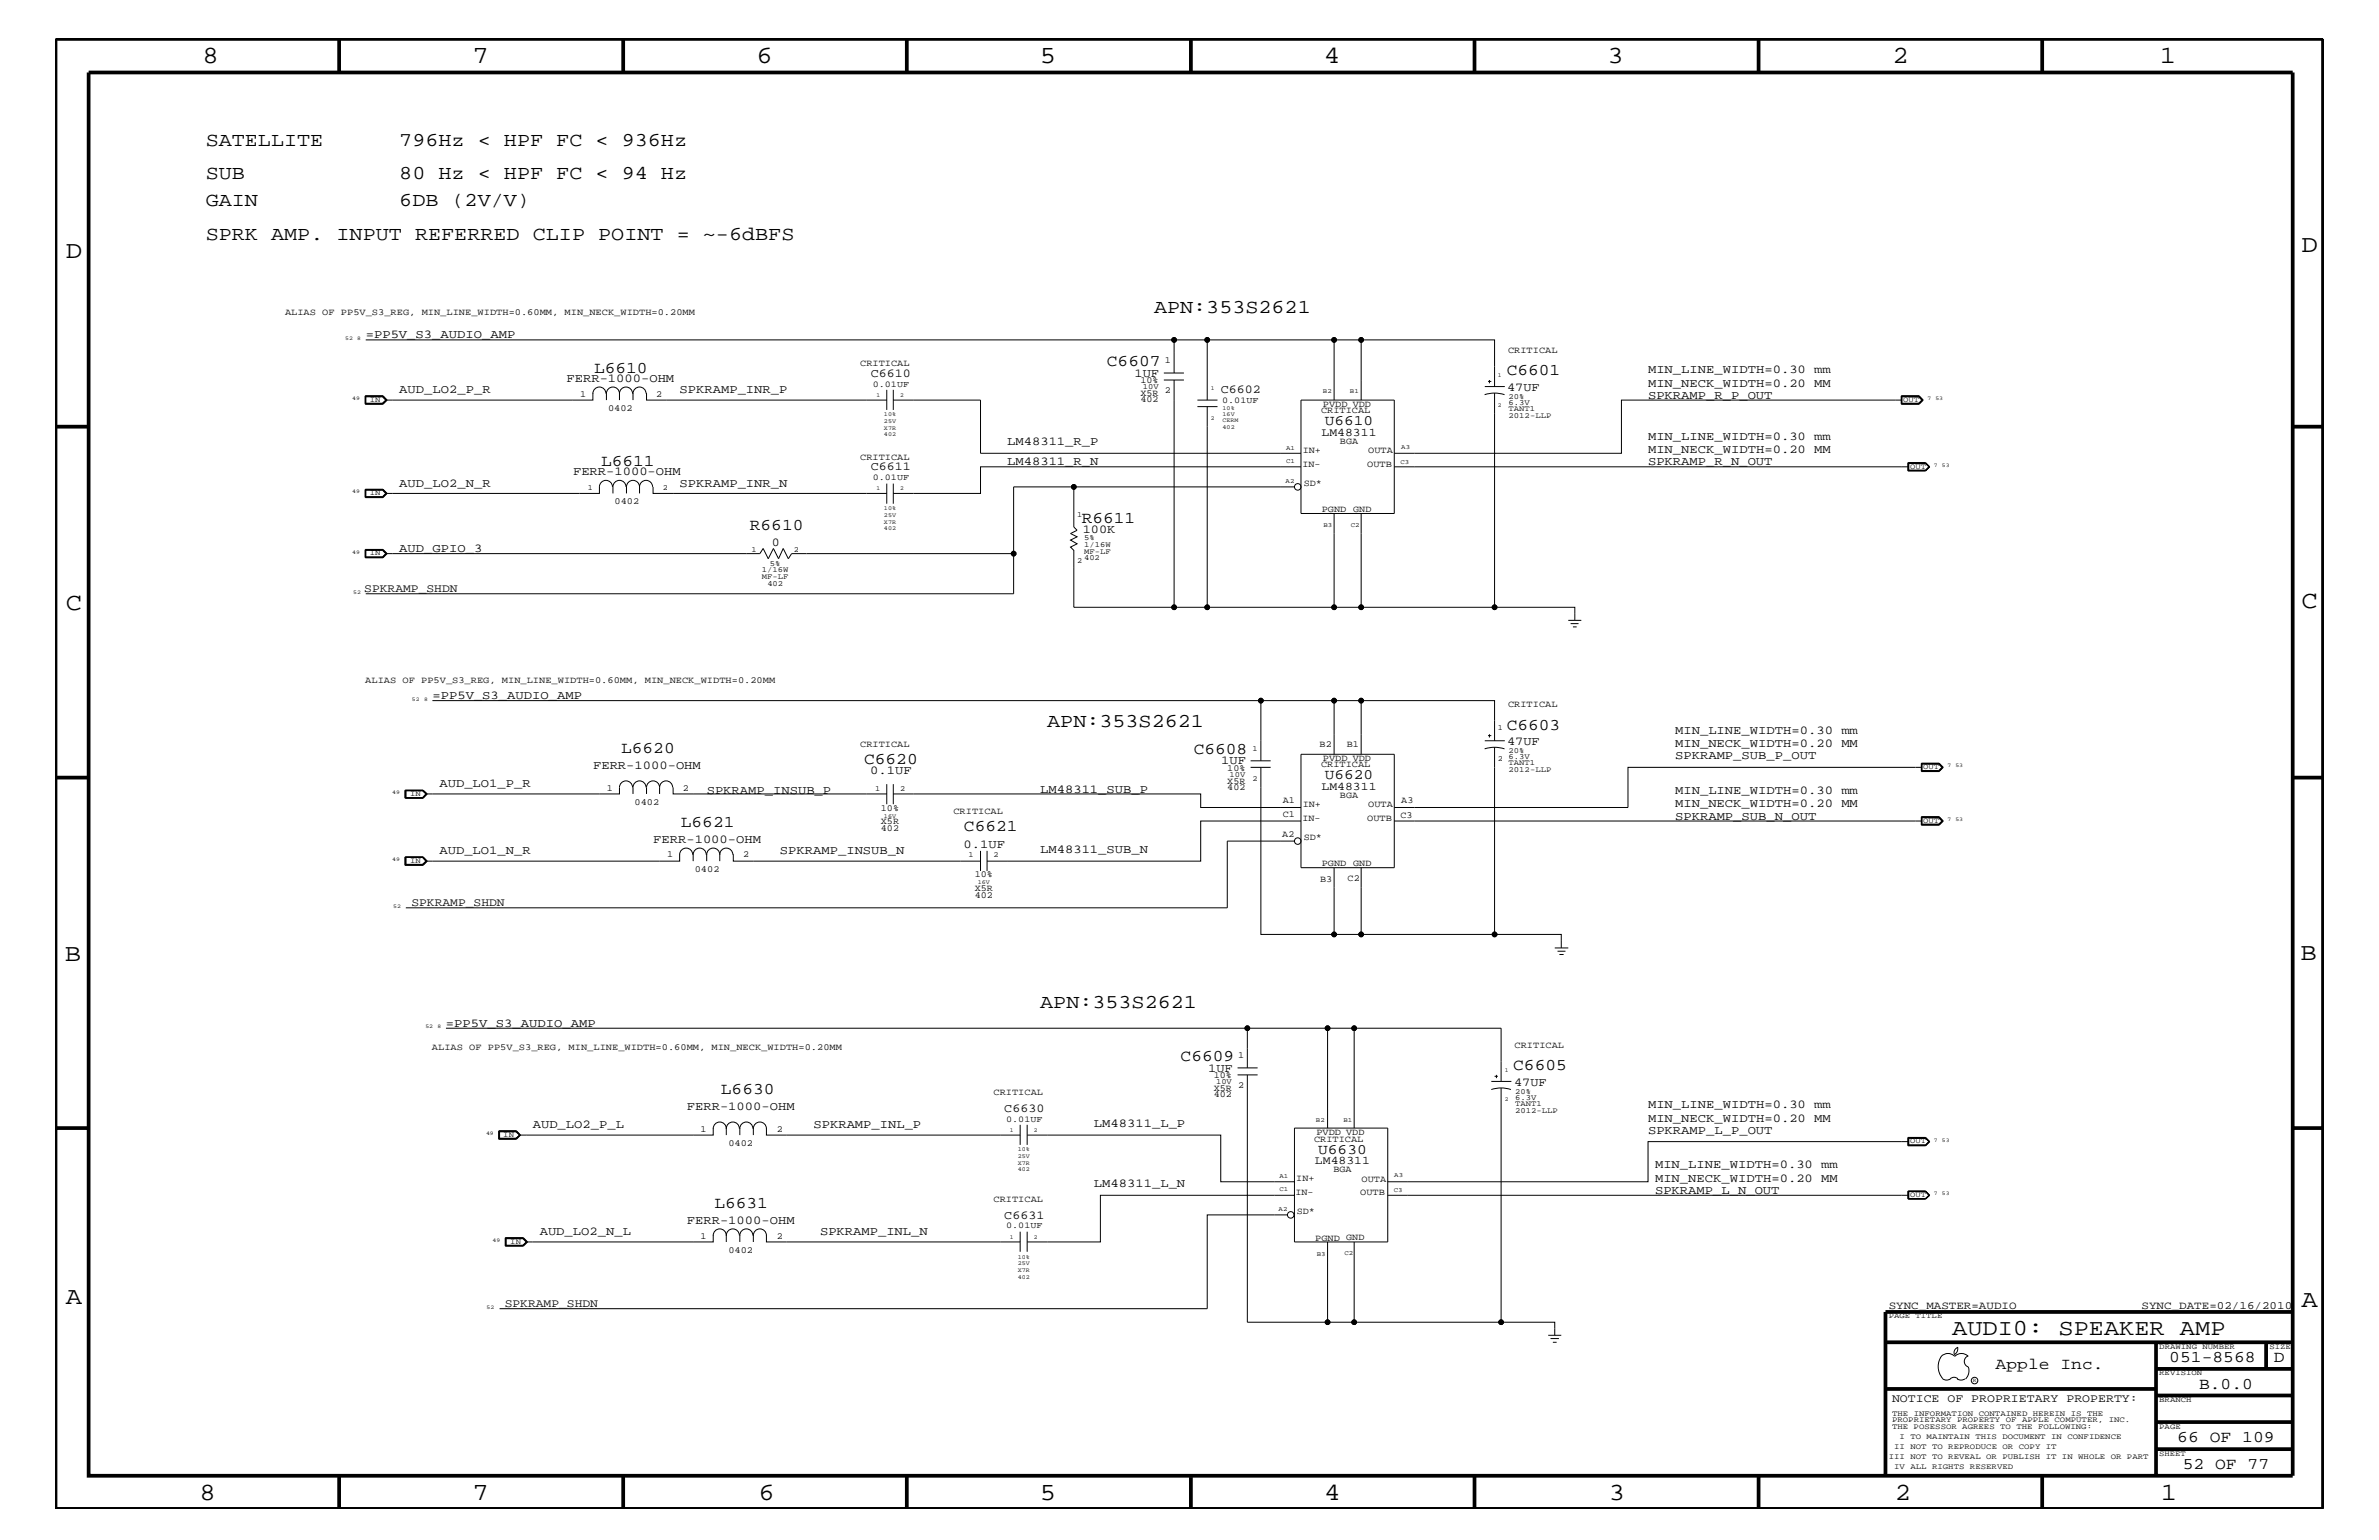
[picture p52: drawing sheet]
<svg xmlns="http://www.w3.org/2000/svg" width="432mm" height="279mm" viewBox="0 0 432 279" stroke-linecap="round" stroke-linejoin="round" font-family="sans-serif">
<defs><g id="words">
<g font-size="4.5">
<text x="36.7" y="11.5">8</text>
<text x="85.8" y="11.5">7</text>
<text x="137.3" y="11.5">6</text>
<text x="188.7" y="11.5">5</text>
<text x="240.3" y="11.5">4</text>
<text x="291.8" y="11.5">3</text>
<text x="343.5" y="11.5">2</text>
<text x="392" y="11.5">1</text>
<text x="11.9" y="46.8">D</text>
<text x="417.7" y="45.7">D</text>
<text x="11.9" y="110.6">C</text>
<text x="417.7" y="110.3">C</text>
<text x="11.8" y="174.3">B</text>
<text x="417.6" y="174.2">B</text>
<text x="11.9" y="236.7">A</text>
<text x="417.7" y="237.1">A</text>
<text x="36.2" y="272.1">8</text>
<text x="85.8" y="272.1">7</text>
<text x="137.7" y="272.1">6</text>
<text x="188.7" y="272.1">5</text>
<text x="240.4" y="272.1">4</text>
<text x="292" y="272.1">3</text>
<text x="343.9" y="272.1">2</text>
<text x="392.2" y="272.1">1</text>
</g>
<text font-size="4.1" x="354.3" y="242.3">AUDI0: SPEAKER AMP</text>
<g font-size="3.6">
<text x="37.3" y="26.5">SATELLITE</text>
<text x="72.5" y="26.5">796Hz &lt; HPF FC &lt; 936Hz</text>
<text x="37.3" y="32.5">SUB</text>
<text x="72.5" y="32.5">80 Hz &lt; HPF FC &lt; 94 Hz</text>
<text x="37.3" y="37.4">GAIN</text>
<text x="72.5" y="37.4">6DB (2V/V)</text>
<text x="37.3" y="43.5">SPRK AMP. INPUT REFERRED CLIP POINT = ~-6dBFS</text>
<text x="209.5" y="56.8">APN:353S2621</text>
<text x="190.1" y="131.9">APN:353S2621</text>
<text x="188.8" y="182.9">APN:353S2621</text>
</g>
<g font-size="3">
<text x="107.8" y="67.6">L6610</text>
<text x="200.9" y="66.5">C6607</text>
<text x="273.5" y="68.1">C6601</text>
<text x="109.1" y="84.5">L6611</text>
<text x="196.3" y="94.9">R6611</text>
<text x="136.1" y="96.2">R6610</text>
<text x="112.7" y="136.7">L6620</text>
<text x="216.7" y="136.8">C6608</text>
<text x="273.5" y="132.4">C6603</text>
<text x="156.8" y="138.6">C6620</text>
<text x="123.6" y="150.1">L6621</text>
<text x="175" y="150.7">C6621</text>
<text x="214.3" y="192.6">C6609</text>
<text x="274.7" y="194.2">C6605</text>
<text x="130.9" y="198.5">L6630</text>
<text x="129.7" y="219.1">L6631</text>
<text x="362.2" y="248.4">Apple Inc.</text>
<text x="393.7" y="247.1">051-8568</text>
<text x="399.2" y="252">B.0.0</text>
<text x="412.7" y="247.1">D</text>
<text x="395.2" y="261.6">66 OF 109</text>
<text x="396.2" y="266.6">52 OF 77</text>
</g>
<g font-size="2.6">
<text x="240.5" y="77.2">U6610</text>
<text x="240.5" y="141.4">U6620</text>
<text x="239.3" y="209.3">U6630</text>
</g>
<g font-size="2.2">
<text x="66.4" y="61.4">=PP5V_S3_AUDIO_AMP</text>
<text x="72.5" y="71.3">AUD_LO2_P_R</text>
<text x="102.8" y="69.3">FERR-1000-OHM</text>
<text x="123.4" y="71.3">SPKRAMP_INR_P</text>
<text x="158.1" y="68.4">C6610</text>
<text x="205.9" y="68.4">1UF</text>
<text x="221.6" y="71.3">C6602</text>
<text x="273.6" y="71">47UF</text>
<text x="299.1" y="70.1">MIN_NECK_WIDTH=0.20 MM</text>
<text x="299.1" y="67.7">MIN_LINE_WIDTH=0.30 mm</text>
<text x="299.1" y="72.3">SPKRAMP_R_P_OUT</text>
<text x="182.8" y="80.8">LM48311_R_P</text>
<text x="299.1" y="79.9">MIN_LINE_WIDTH=0.30 mm</text>
<text x="299.1" y="82.2">MIN_NECK_WIDTH=0.20 MM</text>
<text x="72.5" y="88.3">AUD_LO2_N_R</text>
<text x="104" y="86.2">FERR-1000-OHM</text>
<text x="123.4" y="88.3">SPKRAMP_INR_N</text>
<text x="158.1" y="85.3">C6611</text>
<text x="182.8" y="84.4">LM48311_R_N</text>
<text x="299.1" y="84.4">SPKRAMP_R_N_OUT</text>
<text x="72.5" y="100.2">AUD_GPIO_3</text>
<text x="140.1" y="99.1">0</text>
<text x="196.5" y="96.7">100K</text>
<text x="78.5" y="126.9">=PP5V_S3_AUDIO_AMP</text>
<text x="273.6" y="135.2">47UF</text>
<text x="304" y="133.2">MIN_LINE_WIDTH=0.30 mm</text>
<text x="304" y="137.8">SPKRAMP_SUB_P_OUT</text>
<text x="304" y="135.6">MIN_NECK_WIDTH=0.20 MM</text>
<text x="79.8" y="142.9">AUD_LO1_P_R</text>
<text x="107.7" y="139.6">FERR-1000-OHM</text>
<text x="157.9" y="140.4">0.1UF</text>
<text x="188.8" y="143.9">LM48311_SUB_P</text>
<text x="221.7" y="138.6">1UF</text>
<text x="128.3" y="144">SPKRAMP_INSUB_P</text>
<text x="304" y="146.5">MIN_NECK_WIDTH=0.20 MM</text>
<text x="304" y="148.7">SPKRAMP_SUB_N_OUT</text>
<text x="304" y="144">MIN_LINE_WIDTH=0.30 mm</text>
<text x="79.8" y="155">AUD_LO1_N_R</text>
<text x="118.6" y="152.9">FERR-1000-OHM</text>
<text x="141.6" y="155">SPKRAMP_INSUB_N</text>
<text x="174.9" y="153.8">0.1UF</text>
<text x="188.8" y="154.7">LM48311_SUB_N</text>
<text x="80.9" y="186.3">=PP5V_S3_AUDIO_AMP</text>
<text x="219.3" y="194.4">1UF</text>
<text x="274.8" y="197">47UF</text>
<text x="124.7" y="201.5">FERR-1000-OHM</text>
<text x="182.3" y="201.7">C6630</text>
<text x="299.1" y="203.5">MIN_NECK_WIDTH=0.20 MM</text>
<text x="299.1" y="201">MIN_LINE_WIDTH=0.30 mm</text>
<text x="96.7" y="204.7">AUD_LO2_P_L</text>
<text x="147.7" y="204.7">SPKRAMP_INL_P</text>
<text x="198.5" y="204.4">LM48311_L_P</text>
<text x="299.1" y="205.7">SPKRAMP_L_P_OUT</text>
<text x="198.5" y="215.3">LM48311_L_N</text>
<text x="300.4" y="211.9">MIN_LINE_WIDTH=0.30 mm</text>
<text x="300.4" y="214.4">MIN_NECK_WIDTH=0.20 MM</text>
<text x="182.3" y="221.1">C6631</text>
<text x="300.4" y="216.6">SPKRAMP_L_N_OUT</text>
<text x="98" y="224.1">AUD_LO2_N_L</text>
<text x="124.7" y="222">FERR-1000-OHM</text>
<text x="148.8" y="224.1">SPKRAMP_INL_N</text>
</g>
<g font-size="2.1">
<text x="239.9" y="79.1">LM48311</text>
<text x="66.1" y="107.5">SPKRAMP_SHDN</text>
<text x="239.9" y="143.4">LM48311</text>
<text x="74.7" y="164.5">SPKRAMP_SHDN</text>
<text x="238.7" y="211.3">LM48311</text>
<text x="91.6" y="237.2">SPKRAMP_SHDN</text>
<text x="343.4" y="254.4">NOTICE OF PROPRIETARY PROPERTY:</text>
</g>
<g font-size="2">
<text x="342.8" y="237.4">SYNC_MASTER=AUDIO</text>
<text x="388.7" y="237.4">SYNC_DATE=02/16/2010</text>
</g>
<g font-size="1.7">
<text x="51.7" y="57.2">ALIAS OF PP5V_S3_REG, MIN_LINE_WIDTH=0.60MM, MIN_NECK_WIDTH=0.20MM</text>
<text x="211.4" y="65.9">1</text>
<text x="273.7" y="64">CRITICAL</text>
<text x="105.3" y="72">1</text>
<text x="119.1" y="72">2</text>
<text x="156.1" y="66.5">CRITICAL</text>
<text x="207" y="69.5">10%</text>
<text x="207" y="71.8">X5R</text>
<text x="211.4" y="71.3">2</text>
<text x="110.4" y="74.5">0402</text>
<text x="207" y="73">402</text>
<text x="239.8" y="75">CRITICAL</text>
<text x="240.1" y="73.8">PVDD VDD</text>
<text x="156.1" y="83.5">CRITICAL</text>
<text x="236.5" y="82.2">IN+</text>
<text x="243.2" y="80.5">BGA</text>
<text x="248.3" y="82.2">OUTA</text>
<text x="236.4" y="84.7">IN-</text>
<text x="236.6" y="88.2">SD*</text>
<text x="248.2" y="84.7">OUTB</text>
<text x="111.5" y="91.5">0402</text>
<text x="239.9" y="92.9">PGND</text>
<text x="245.6" y="92.8">GND</text>
<text x="66.3" y="123.9">ALIAS OF PP5V_S3_REG, MIN_LINE_WIDTH=0.60MM, MIN_NECK_WIDTH=0.20MM</text>
<text x="273.7" y="128.3">CRITICAL</text>
<text x="156.1" y="135.6">CRITICAL</text>
<text x="239.5" y="135.6">B2</text>
<text x="244.4" y="135.6">B1</text>
<text x="110.2" y="143.5">1</text>
<text x="124" y="143.5">2</text>
<text x="222.8" y="142.2">X5R</text>
<text x="222.8" y="139.8">10%</text>
<text x="222.8" y="143.4">402</text>
<text x="239.8" y="139.2">CRITICAL</text>
<text x="240.1" y="138">PVDD VDD</text>
<text x="115.2" y="146">0402</text>
<text x="159.9" y="147.1">10%</text>
<text x="159.9" y="149.5">X5R</text>
<text x="173.1" y="147.7">CRITICAL</text>
<text x="232.8" y="148.2">C1</text>
<text x="232.8" y="145.7">A1</text>
<text x="236.4" y="149">IN-</text>
<text x="236.5" y="146.4">IN+</text>
<text x="243.2" y="144.8">BGA</text>
<text x="248.2" y="149">OUTB</text>
<text x="248.3" y="146.5">OUTA</text>
<text x="254.2" y="148.4">C3</text>
<text x="254.3" y="145.7">A3</text>
<text x="121.1" y="155.6">1</text>
<text x="134.9" y="155.6">2</text>
<text x="159.9" y="150.7">402</text>
<text x="232.7" y="151.8">A2</text>
<text x="236.6" y="152.4">SD*</text>
<text x="126.1" y="158.2">0402</text>
<text x="176.9" y="159.2">10%</text>
<text x="176.9" y="161.7">X5R</text>
<text x="239.6" y="160">B3</text>
<text x="239.9" y="157.2">PGND</text>
<text x="244.6" y="159.9">C2</text>
<text x="245.6" y="157.1">GND</text>
<text x="176.9" y="162.8">402</text>
<text x="78.4" y="190.5">ALIAS OF PP5V_S3_REG, MIN_LINE_WIDTH=0.60MM, MIN_NECK_WIDTH=0.20MM</text>
<text x="224.7" y="192">1</text>
<text x="274.9" y="190.2">CRITICAL</text>
<text x="220.3" y="195.6">10%</text>
<text x="220.3" y="197.9">X5R</text>
<text x="224.7" y="197.4">2</text>
<text x="180.3" y="198.7">CRITICAL</text>
<text x="220.3" y="199.1">402</text>
<text x="127.2" y="205.3">1</text>
<text x="132.2" y="207.9">0402</text>
<text x="141" y="205.3">2</text>
<text x="238.5" y="207.1">CRITICAL</text>
<text x="238.9" y="205.9">PVDD VDD</text>
<text x="235.3" y="214.2">IN+</text>
<text x="242" y="212.7">BGA</text>
<text x="247.1" y="214.4">OUTA</text>
<text x="180.3" y="218">CRITICAL</text>
<text x="235.1" y="216.9">IN-</text>
<text x="235.4" y="220.3">SD*</text>
<text x="246.9" y="216.9">OUTB</text>
<text x="127.2" y="224.7">1</text>
<text x="132.2" y="227.3">0402</text>
<text x="141" y="224.7">2</text>
<text x="238.7" y="225.1">PGND GND</text>
</g>
<g font-size="1.6">
<text x="158.4" y="70.1">0.01UF</text>
<text x="221.8" y="73.2">0.01UF</text>
<text x="158.4" y="87.1">0.01UF</text>
<text x="182.6" y="203.5">0.01UF</text>
<text x="182.6" y="222.9">0.01UF</text>
</g>
<g font-size="1.4">
<text x="207.4" y="70.6">10V</text>
<text x="67.1" y="72.9">IN</text>
<text x="273.8" y="75.8">2012-LLP</text>
<text x="273.8" y="74.6">TANT1</text>
<text x="273.8" y="73.5">6.3V</text>
<text x="273.8" y="72.3">20%</text>
<text x="345.4" y="72.9">OUT</text>
<text x="67.1" y="89.9">IN</text>
<text x="106.7" y="88.9">1</text>
<text x="120.3" y="88.9">2</text>
<text x="346.7" y="85">OUT</text>
<text x="195.5" y="93.8">1</text>
<text x="67.1" y="100.8">IN</text>
<text x="136.4" y="100.1">1</text>
<text x="144.1" y="100.1">2</text>
<text x="196.8" y="98">5%</text>
<text x="196.8" y="99.3">1/16W</text>
<text x="196.8" y="101.6">402</text>
<text x="196.8" y="100.4">MF-LF</text>
<text x="138.3" y="103.8">1/16W</text>
<text x="138.3" y="105">MF-LF</text>
<text x="139.3" y="106.3">402</text>
<text x="139.7" y="102.6">5%</text>
<text x="195.5" y="102.2">2</text>
<text x="227.3" y="136.2">1</text>
<text x="271.9" y="132.5">1</text>
<text x="273.8" y="137.8">6.3V</text>
<text x="273.8" y="136.6">20%</text>
<text x="158.8" y="143.5">1</text>
<text x="163.4" y="143.5">2</text>
<text x="223.2" y="140.9">10V</text>
<text x="227.3" y="141.7">2</text>
<text x="271.9" y="138">2</text>
<text x="273.8" y="140.1">2012-LLP</text>
<text x="273.8" y="138.9">TANT1</text>
<text x="349.1" y="139.6">OUT</text>
<text x="74.4" y="144.5">IN</text>
<text x="349.1" y="149.3">OUT</text>
<text x="175.8" y="155.6">1</text>
<text x="180.3" y="155.6">2</text>
<text x="74.4" y="156.6">IN</text>
<text x="220.7" y="196.7">10V</text>
<text x="275" y="201.9">2012-LLP</text>
<text x="275" y="199.6">6.3V</text>
<text x="275" y="200.7">TANT1</text>
<text x="275" y="198.4">20%</text>
<text x="91.4" y="206.3">IN</text>
<text x="346.7" y="207.5">OUT</text>
<text x="346.7" y="217.2">OUT</text>
<text x="92.6" y="225.7">IN</text>
<text x="342.8" y="239.2">PAGE TITLE</text>
<text x="391.9" y="244.7">DRAWING NUMBER</text>
<text x="411.9" y="244.7">SIZE</text>
<text x="391.9" y="249.5">REVISION</text>
<text x="343.4" y="256.8">THE INFORMATION CONTAINED HEREIN IS THE</text>
<text x="391.9" y="254.4">BRANCH</text>
<text x="343.4" y="259.3">THE POSESSOR AGREES TO THE FOLLOWING:</text>
<text x="343.4" y="258">PROPRIETARY PROPERTY OF APPLE COMPUTER, INC.</text>
<text x="343.8" y="262.9">II NOT TO REPRODUCE OR COPY IT</text>
<text x="344.8" y="261.1">I TO MAINTAIN THIS DOCUMENT IN CONFIDENCE</text>
<text x="391.9" y="259.3">PAGE</text>
<text x="342.8" y="264.7">III NOT TO REVEAL OR PUBLISH IT IN WHOLE OR PART</text>
<text x="343.8" y="266.6">IV ALL RIGHTS RESERVED</text>
<text x="391.9" y="264.1">SHEET</text>
</g>
<g font-size="1.2">
<text x="240.1" y="71.3">B2</text>
<text x="245" y="71.3">B1</text>
<text x="233.4" y="83.9">C1</text>
<text x="233.4" y="81.6">A1</text>
<text x="254.3" y="81.4">A3</text>
<text x="233.3" y="87.6">A2</text>
<text x="254.2" y="84.1">C3</text>
<text x="240.2" y="95.7">B3</text>
<text x="245.2" y="95.6">C2</text>
<text x="238.8" y="203.5">B2</text>
<text x="243.8" y="203.5">B1</text>
<text x="232.2" y="213.6">A1</text>
<text x="253.1" y="213.6">A3</text>
<text x="232.1" y="219.7">A2</text>
<text x="232.2" y="216.1">C1</text>
<text x="253" y="216.2">C3</text>
<text x="239" y="227.9">B3</text>
<text x="244" y="227.7">C2</text>
</g>
<g font-size="1.1">
<text x="159.1" y="72">1</text>
<text x="163.4" y="72">2</text>
<text x="219.8" y="70.7">1</text>
<text x="271.9" y="68.4">1</text>
<text x="160.4" y="75.6">10%</text>
<text x="160.4" y="76.8">25V</text>
<text x="219.8" y="76.2">2</text>
<text x="221.9" y="74.4">10%</text>
<text x="221.9" y="77.9">402</text>
<text x="221.9" y="76.7">CERM</text>
<text x="221.9" y="75.5">16V</text>
<text x="271.9" y="73.8">2</text>
<text x="160.4" y="79.2">402</text>
<text x="160.4" y="78">X7R</text>
<text x="159.1" y="88.9">1</text>
<text x="163.4" y="88.9">2</text>
<text x="160.4" y="92.6">10%</text>
<text x="160.4" y="93.8">25V</text>
<text x="160.4" y="95">X7R</text>
<text x="160.4" y="96.2">402</text>
<text x="160.4" y="148.4">16V</text>
<text x="177.5" y="160.5">16V</text>
<text x="273.1" y="194.4">1</text>
<text x="273.1" y="199.8">2</text>
<text x="183.3" y="205.3">1</text>
<text x="184.7" y="208.9">10%</text>
<text x="187.6" y="205.3">2</text>
<text x="184.7" y="212.5">402</text>
<text x="184.7" y="210.2">25V</text>
<text x="184.7" y="211.4">X7R</text>
<text x="183.3" y="224.7">1</text>
<text x="187.6" y="224.7">2</text>
<text x="184.7" y="232">402</text>
<text x="184.7" y="229.6">25V</text>
<text x="184.7" y="230.7">X7R</text>
<text x="184.7" y="228.4">10%</text>
</g>
<g font-size="1">
<text x="62.7" y="61.7">52</text>
<text x="64.9" y="61.7">8</text>
<text x="63.9" y="72.6">49</text>
<text x="349.8" y="72.6">7</text>
<text x="351.3" y="72.6">53</text>
<text x="63.9" y="89.5">49</text>
<text x="351" y="84.7">7</text>
<text x="352.5" y="84.7">53</text>
<text x="63.9" y="100.4">49</text>
<text x="64.1" y="107.7">52</text>
<text x="74.8" y="127.1">52</text>
<text x="77" y="127.1">8</text>
<text x="353.5" y="139.2">7</text>
<text x="354.9" y="139.2">53</text>
<text x="71.2" y="144">49</text>
<text x="353.5" y="149">7</text>
<text x="354.9" y="149">53</text>
<text x="71.2" y="156.2">49</text>
<text x="71.4" y="164.7">52</text>
<text x="77.2" y="186.5">52</text>
<text x="79.4" y="186.5">8</text>
<text x="88.2" y="205.9">49</text>
<text x="351" y="207.1">7</text>
<text x="352.5" y="207.1">53</text>
<text x="351" y="216.9">7</text>
<text x="352.5" y="216.9">53</text>
<text x="89.4" y="225.3">49</text>
<text x="88.3" y="237.4">52</text>
<text x="358.1" y="250.7">R</text>
</g>
</g></defs>
<g fill="none" stroke="#000" stroke-width=".18">
<path d="M66.3 71.8h3.2l.8 .8-.8 .7h-3.2zM66.4 61.7h146.7v6M66.4 71.9h3l.7 .7-.7 .6h-3zM66.4 72h3l.6 .6M69.5 71.8l.7 .8-.7 .7h-3.2M70 72.6l-.6 .6M107.6 71.3v1.3h-37.6M107.6 71.4a1.19 1.19 0 0 1 1.2-1.2 1.19 1.19 0 0 1 1.2 1.2M110.1 71.4a1.19 1.19 0 0 1 1.2-1.2 1.19 1.19 0 0 1 1.1 1.2 1.19 1.19 0 0 1 1.2-1.2 1.19 1.19 0 0 1 1.2 1.2M110.1 71.3v1.3M112.4 71.3v1.3M114.9 71.4a1.19 1.19 0 0 1 1.2-1.2 1.19 1.19 0 0 1 1.2 1.2"/>
<path d="M114.9 71.3v1.3M117.3 71.3v1.3h43.7M161 70.7v3.7M162.1 72.6h15.9v9.6h58.1M162.1 70.7v3.7M211.2 68.9h3.7M211.2 67.7h3.7M213.1 68.9v41.3h6M213.1 61.7h6M217.3 72.6h3.7M217.3 73.8h3.7M219.1 73.8v36.4h23"/>
<path d="M219.1 72.6v-10.9h23v10.9M236.1 72.6h17v20.6h-17zM242.1 61.7h5v10.9M247.1 61.7h24.2v8.4M269.5 71.6a5.8 5.8 0 0 1 3.6 0M269.5 70.1h3.6M270.1 69.2h.6M270.3 68.9v.6M271.3 71.3v38.9h14.5v2.4M345.1 71.8h3.2l.8 .8-.8 .7h-3.2zM345.2 72.6h-50.9v9.6h-41.2M345.2 71.9h3.1l.6 .7-.6 .6h-3.1z"/>
<path d="M345.2 72h3l.6 .6-.6 .6M348.3 71.8l.7 .8-.7 .7h-3.2M66.3 88.8h3.2l.8 .7-.8 .8h-3.2zM66.3 99.7h3.2l.8 .7-.8 .8h-3.2zM66.3 99.8h3.2l.7 .6-.7 .7h-3.2M66.3 88.8h3.2l.7 .7-.7 .7h-3.2M66.4 88.8v1.4M66.4 99.8v1.3M66.4 99.9h3l.6 .5M66.4 88.9h3l.6 .6M69.4 99.8l.7 .6-.7 .7M69.4 88.8l.7 .7-.7 .7"/>
<path d="M70 89.5l-.6 .6h-3M111.2 88.3a1.19 1.19 0 0 0-1.2-1.1 1.19 1.19 0 0 0-1.2 1.1v1.2h-38.8M113.6 88.3a1.19 1.19 0 0 0-1.2-1.1 1.19 1.19 0 0 0-1.1 1.1v1.2M116.1 88.3a1.19 1.19 0 0 0-1.2-1.1 1.19 1.19 0 0 0-1.2 1.1v1.2M116.1 88.3a1.19 1.19 0 0 1 1.2-1.1 1.19 1.19 0 0 1 1.1 1.1M116.1 88.3v1.2M118.5 88.3v1.2h42.5M161 87.7v3.7M162.1 87.7v3.7M194.9 88.3h-10.9v12.1M235 88.3h-40.1v7.3l.6 .6-1.2 .6 1.2 .6-1.2 .6 1.2 .7-1.2 .6 .6 .6v10.3h18.2M236.1 84.7h-58.1v4.8h-15.9"/>
<path d="M242.1 93.2v17h5M247.1 93.2v17M253.1 84.7h93.4M346.3 83.9h3.2l.8 .8-.8 .8h-3.2zM346.4 84h3.1l.7 .7-.7 .7h-3.1zM346.5 84.1h3l.6 .6-.6 .6h-3zM70 100.4h67.9l.6-.9 .9 1.9 1-1.9 .9 1.9 .9-1.9 .9 1.9 .6-1h40.3v7.3h-117.6M70 100.4l-.6 .6h-3M247.1 110.2h24.2M284.6 112.6h2.4M285.1 113.1h1.4M285.5 113.7h.7"/>
<path d="M78.5 127.1h150.4M227 139.2h3.6M227 138h3.6M228.9 139.2v30.3h13.2M236.1 136.8h17v20.6h-17zM242.1 136.8v-9.7h-13.2v10.9M242.1 127.1h5M269.5 135.9a5.8 5.8 0 0 1 3.6 0M269.5 134.4h3.6M270.1 133.5h.6M270.3 133.2v.6M271.3 135.6v33.9h12.1v2.5"/>
<path d="M271.3 134.4v-7.3h-24.2v9.7M348.7 138.5h3.3l.7 .7-.7 .8h-3.3zM348.7 139.9h3.3M348.7 138.5h3.3M348.8 139.2h-53.3v7.3h-42.4M348.8 138.6h3.1l.6 .6-.6 .6h-3.1M348.8 138.5v1.4M352 138.5l.6 .7-.6 .7M73.5 155.5h3.3l.8 .7-.8 .8h-3.3zM73.6 143.4v1.4M73.6 155.5v1.4h3.2l.7-.7-.7-.7M76.7 143.5h-3v1.2h3"/>
<path d="M76.7 155.6h-3v1.2h3M76.7 143.5l.7 .5-.7 .7M76.7 143.5l.6 .5M76.7 155.6l.7 .6-.7 .6M76.7 155.6l.6 .6M76.8 143.4h-3.3v1.4h3.3M76.8 143.4l.8 .6-.8 .8M76.8 143.4l.7 .6-.7 .8M77.3 144l-.6 .7M77.3 156.2l-.6 .6M114.8 142.9a1.19 1.19 0 0 0-1.2-1.2 1.19 1.19 0 0 0-1.2 1.2v1.1h-35.1M117.3 142.9a1.19 1.19 0 0 0-1.2-1.2 1.19 1.19 0 0 0-1.2 1.2v1.1"/>
<path d="M119.7 142.9a1.19 1.19 0 0 0-1.2-1.2 1.19 1.19 0 0 0-1.2 1.2v1.1M119.7 142.9a1.19 1.19 0 0 1 1.2-1.2 1.19 1.19 0 0 1 1.2 1.2M119.7 142.9v1.1M122.2 142.9v1.1h38.8M123.4 155v1.2h-46.1M123.4 155.1a1.19 1.19 0 0 1 1.1-1.2 1.19 1.19 0 0 1 1.2 1.2M125.8 155.1a1.19 1.19 0 0 1 1.2-1.2 1.19 1.19 0 0 1 1.2 1.2M125.8 155v1.2M128.3 155.1a1.19 1.19 0 0 1 1.2-1.2 1.19 1.19 0 0 1 1.1 1.2 1.19 1.19 0 0 1 1.2-1.2 1.19 1.19 0 0 1 1.2 1.2M128.3 155v1.2M130.6 155v1.2M133.1 155v1.2h44.9"/>
<path d="M161 142.3v3.6M162.1 144h55.8v2.5h18.2M162.1 142.3v3.6M178 154.4v3.6M179.2 154.4v3.6M235 152.6h-12.2v12.1h-149.1M236.1 149h-18.2v7.2h-38.7M242.1 157.4v12.1h5M247.1 157.4v12.1h24.2M253.1 149h95.7M348.7 148.2h3.3l.7 .8-.7 .7h-3.3zM348.8 148.3h3.2l.6 .7-.6 .5h-3.2z"/>
<path d="M348.8 148.4h3.1l.6 .6-.6 .5M352 148.2l.6 .8-.6 .6h-3.3M282.2 172h2.4M282.7 172.6h1.4M283 173.2h.8M80.9 186.5h145.5M224.6 195h3.7M224.6 193.7h3.7M226.4 195v44.9h14.6M241 186.5h-14.6v7.2M241 186.5v18.2M241 186.5h4.8"/>
<path d="M270.7 197.7a5.7 5.7 0 0 1 3.5 0M270.7 196.2h3.6M271.3 195.3h.6M271.6 195v.6M272.5 197.4v42.5h9.7v2.4M272.5 196.2v-9.7h-26.7v18.2M90.5 205.2h3.2l.8 .7-.8 .8h-3.2zM90.6 205.2v1.4h3.1l.7-.7-.7-.7M90.6 205.3h3.1l.6 .6M94.3 205.9l-.7 .6M94.3 205.9l-.6 .6h-3.1M94.3 205.9l-.7-.6h-2.9v1.2"/>
<path d="M129.5 204.7v1.2h-35.2M129.5 204.8a1.19 1.19 0 0 1 1.1-1.2 1.19 1.19 0 0 1 1.2 1.2 1.19 1.19 0 0 1 1.2-1.2 1.19 1.19 0 0 1 1.2 1.2M131.8 204.7v1.2M134.3 204.8a1.19 1.19 0 0 1 1.2-1.2 1.19 1.19 0 0 1 1.2 1.2M134.3 204.7v1.2M136.7 204.8a1.19 1.19 0 0 1 1.2-1.2 1.19 1.19 0 0 1 1.2 1.2M136.7 204.7v1.2M139.1 204.7v1.2h46.1M185.2 204.1v3.6M186.4 205.9h35.2v8.5h13.4M186.4 204.1v3.6M235 216.9h-35.3v8.4h-13.3"/>
<path d="M235 204.7h16.9v20.6h-16.9zM251.9 216.9h94.6M346.3 206.4h3.2l.8 .7-.8 .8h-3.2zM346.4 206.4h3.1l.7 .7-.7 .7h-3.1zM346.4 216.1v1.4M346.4 217.5h3.1M346.4 216.2h3.1M346.5 207.1h-47.4v7.3h-47.2M346.5 206.5h3l.6 .6-.6 .6h-3zM346.5 216.2v1.3M349.5 216.1h-3.2v1.4h3.2M349.5 216.1l.8 .8-.8 .6"/>
<path d="M349.5 216.1l.7 .8M349.5 216.2l.7 .7M349.5 216.2l.6 .7-.6 .6M350.2 216.9l-.7 .6M91.7 224.6h3.3l.8 .7-.8 .8h-3.3zM91.8 224.6h3.1l.7 .7-.7 .7M91.8 224.6v1.4h3.1M91.9 224.7h3l.6 .6-.6 .6h-3zM94.9 224.6l.8 .7-.8 .7M129.5 224.1v1.2h-34M129.5 224.1a1.19 1.19 0 0 1 1.1-1.1 1.19 1.19 0 0 1 1.2 1.1 1.19 1.19 0 0 1 1.2-1.1 1.19 1.19 0 0 1 1.2 1.1M131.8 224.1v1.2"/>
<path d="M134.3 224.1a1.19 1.19 0 0 1 1.2-1.1 1.19 1.19 0 0 1 1.2 1.1M134.3 224.1v1.2M136.7 224.1a1.19 1.19 0 0 1 1.2-1.1 1.19 1.19 0 0 1 1.2 1.1M136.7 224.1v1.2M139.1 224.1v1.2h46.1M185.2 223.5v3.6M186.4 223.5v3.6M233.7 220.4h-14.6v17h-128.4M241 225.3v14.6h31.5M245.8 225.3v14.6M281 242.3h2.4M281.4 242.9h1.6"/>
<path d="M281.9 243.5h.6M352.3 246.1a1.69 1.69 0 0 1 2.5 0 1.72 1.72 0 0 1 2.4 0M352.4 246a3.2 3.2 0 0 0 .4 4.3l.8 .1 .4-.2M354 250.2l.7-.3 .7 .3M355.2 250.2l.7 .2 .7-.2M355.3 244.4v.3a1.18 1.18 0 0 1-.6 1.1M355.4 244.4a.99 .99 0 0 0-.6 1.4M357.2 246a1.04 1.04 0 0 0-.7 1 1.04 1.04 0 0 0 .7 1M357.3 248l.1 .7a2.11 2.11 0 0 1-.6 1.5"/>
<circle cx="213.1" cy="61.7" r=".42"/>
<circle cx="219.1" cy="61.7" r=".42"/>
<circle cx="242.1" cy="61.7" r=".42"/>
<circle cx="247.1" cy="61.7" r=".42"/>
<circle cx="194.9" cy="88.3" r=".42"/>
<circle cx="235.5" cy="88.3" r=".59"/>
<circle cx="184" cy="100.4" r=".42"/>
<circle cx="213.1" cy="110.2" r=".42"/>
<circle cx="219.1" cy="110.2" r=".42"/>
<circle cx="242.1" cy="110.2" r=".42"/>
<circle cx="247.1" cy="110.2" r=".42"/>
<circle cx="271.3" cy="110.2" r=".42"/>
<circle cx="228.9" cy="127.1" r=".42"/>
<circle cx="242.1" cy="127.1" r=".42"/>
<circle cx="247.1" cy="127.1" r=".42"/>
<circle cx="235.5" cy="152.6" r=".59"/>
<circle cx="242.1" cy="169.5" r=".42"/>
<circle cx="247.1" cy="169.5" r=".42"/>
<circle cx="271.3" cy="169.5" r=".42"/>
<circle cx="226.4" cy="186.5" r=".42"/>
<circle cx="241" cy="186.5" r=".42"/>
<circle cx="245.8" cy="186.5" r=".42"/>
<circle cx="234.3" cy="220.4" r=".59"/>
<circle cx="241" cy="239.9" r=".42"/>
<circle cx="245.8" cy="239.9" r=".42"/>
<circle cx="272.5" cy="239.9" r=".42"/>
<circle cx="358.4" cy="250.5" r=".59"/>
</g>
<g fill="none" stroke="#000" stroke-width=".68" stroke-linecap="butt">
<path d="M10.1 7.1h411.5v266.7h-411.5zM16.1 13.2h400v254.5h-400zM61.6 7.1v6.1M113.1 7.1v6.1M164.6 7.1v6.1M216.2 7.1v6.1M267.6 7.1v6.1M319.2 7.1v6.1M370.7 7.1v6.1M10.1 77.4h6M416.1 77.4h5.5M10.1 141.1h6"/>
<path d="M416.1 141.1h5.5M10.1 204.7h6M416.1 204.7h5.5M416.1 238h-73.9v29.7M342.2 243.5h73.9M342.2 252h49.1M391.3 243.5v24.2M391.3 258h24.8M391.3 253.2h24.8M391.3 248.4h24.8M411.3 243.5v4.9M61.6 267.7v6.1"/>
<path d="M113.1 267.7v6.1M164.6 267.7v6.1M216.2 268v5.8M267.6 267.7v6.1M319.2 267.7v6.1M370.7 267.7v6.1M391.3 262.9h24.8"/>
</g>
<g fill="#000">
<circle cx="213.1" cy="61.7" r=".42"/>
<circle cx="219.1" cy="61.7" r=".42"/>
<circle cx="242.1" cy="61.7" r=".42"/>
<circle cx="247.1" cy="61.7" r=".42"/>
<circle cx="194.9" cy="88.3" r=".42"/>
<circle cx="184" cy="100.4" r=".42"/>
<circle cx="213.1" cy="110.2" r=".42"/>
<circle cx="219.1" cy="110.2" r=".42"/>
<circle cx="242.1" cy="110.2" r=".42"/>
<circle cx="247.1" cy="110.2" r=".42"/>
<circle cx="271.3" cy="110.2" r=".42"/>
<circle cx="228.9" cy="127.1" r=".42"/>
<circle cx="242.1" cy="127.1" r=".42"/>
<circle cx="247.1" cy="127.1" r=".42"/>
<circle cx="242.1" cy="169.5" r=".42"/>
<circle cx="247.1" cy="169.5" r=".42"/>
<circle cx="271.3" cy="169.5" r=".42"/>
<circle cx="226.4" cy="186.5" r=".42"/>
<circle cx="241" cy="186.5" r=".42"/>
<circle cx="245.8" cy="186.5" r=".42"/>
<circle cx="241" cy="239.9" r=".42"/>
<circle cx="245.8" cy="239.9" r=".42"/>
<circle cx="272.5" cy="239.9" r=".42"/>
</g>
<use href="#words"/>
</svg>
